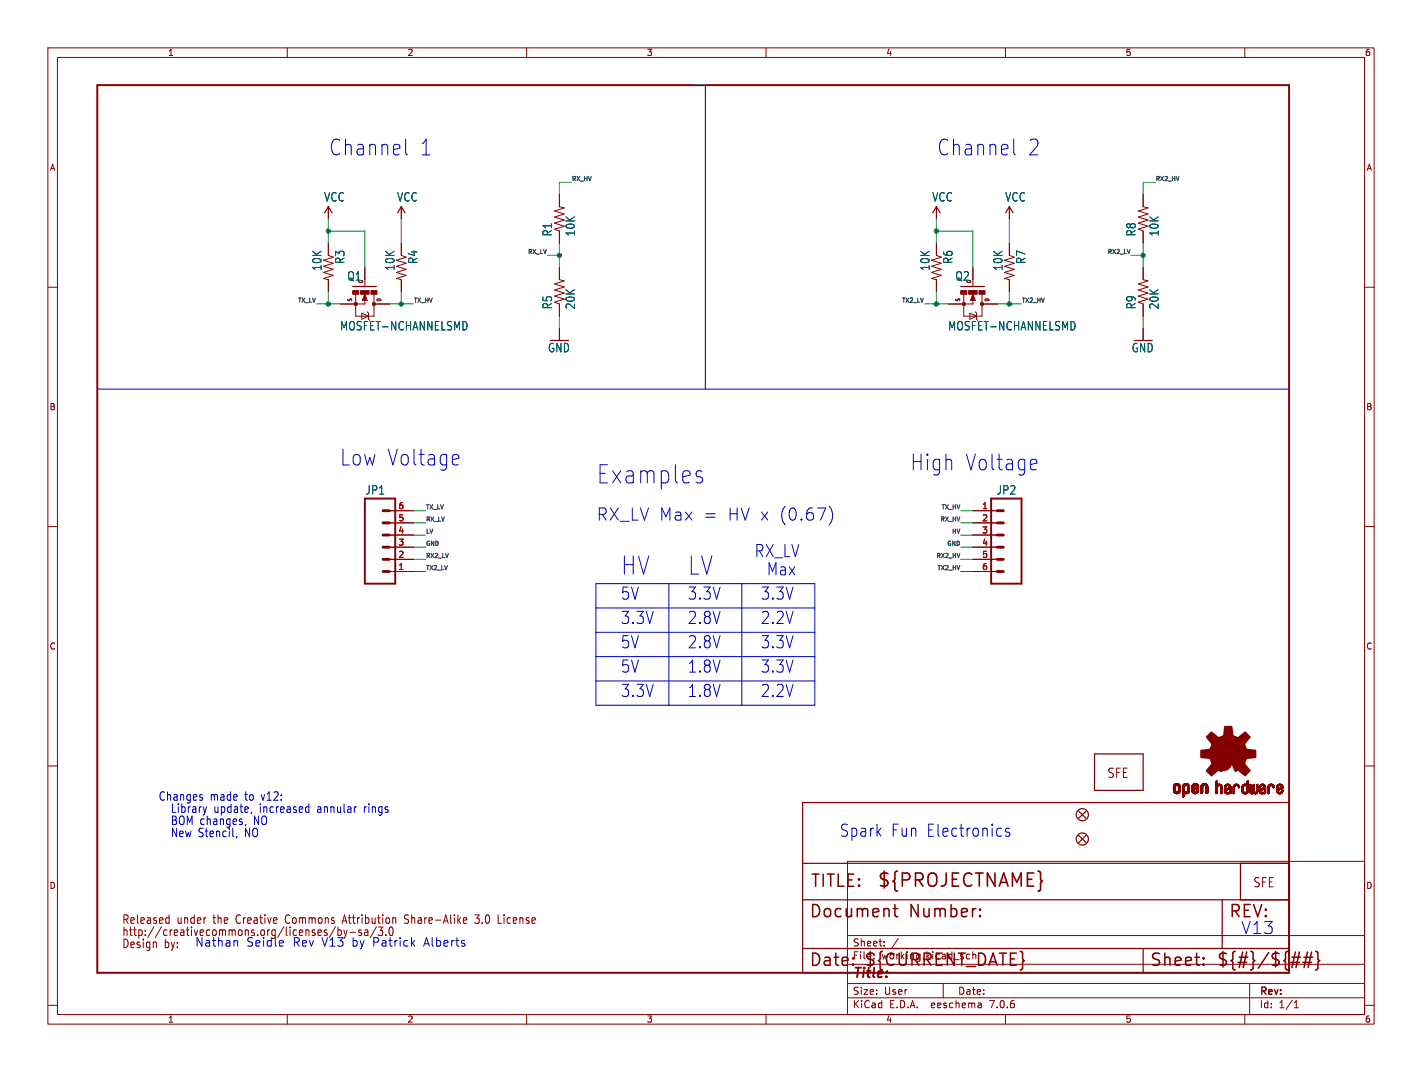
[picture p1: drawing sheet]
<svg xmlns="http://www.w3.org/2000/svg" width="297mm" height="224mm" viewBox="0 0 297 224" stroke-linecap="round" stroke-linejoin="round" font-family="sans-serif">
<defs><g id="words">
<g font-size="5.3" fill="#0000c2">
<text x="124.5" y="101.4">Examples</text>
<text x="129.5" y="120.4">HV</text>
<text x="143.5" y="120.4">LV</text>
</g>
<g font-size="4.6" fill="#0000c2">
<text x="68.6" y="32.8">Channel</text>
<text x="87.5" y="32.8">1</text>
<text x="195.6" y="32.8">Channel</text>
<text x="214.5" y="32.8">2</text>
<text x="70.9" y="97.5">Low Voltage</text>
<text x="190" y="98.6">High</text>
<text x="201.4" y="98.6">Voltage</text>
</g>
<text font-size="3.8" fill="#840000" x="183.1" y="185.7">${PROJECTNAME}</text>
<g font-size="3.5" fill="#0000c2">
<text x="124.5" y="109">RX_LV Max =</text>
<text x="151.6" y="109">HV x (0.67)</text>
<text x="157.5" y="116.6">RX_LV</text>
<text x="129.5" y="125.5">5V</text>
<text x="143.5" y="125.5">3.3V</text>
<text x="158.7" y="125.5">3.3V</text>
<text x="160" y="120.4">Max</text>
<text x="129.5" y="130.6">3.3V</text>
<text x="143.5" y="130.6">2.8V</text>
<text x="158.7" y="130.6">2.2V</text>
<text x="129.5" y="135.6">5V</text>
<text x="143.5" y="135.6">2.8V</text>
<text x="158.7" y="135.6">3.3V</text>
<text x="129.5" y="140.7">5V</text>
<text x="143.5" y="140.7">1.8V</text>
<text x="158.7" y="140.7">3.3V</text>
<text x="129.5" y="145.8">3.3V</text>
<text x="143.5" y="145.8">1.8V</text>
<text x="158.7" y="145.8">2.2V</text>
<text x="175.3" y="175">Spark</text>
<text x="186" y="175">Fun Electronics</text>
<text x="259.1" y="195.3">V13</text>
</g>
<g font-size="3.5" fill="#840000">
<text x="169.2" y="185.7">TITLE:</text>
<text x="168.9" y="192.1">Document</text>
<text x="189.9" y="192.1">Number:</text>
<text x="256.5" y="192.1">REV:</text>
<text x="168.9" y="202.2">Date:</text>
<text x="180.3" y="202.2">${CURRENT_DATE}</text>
<text x="240" y="202.2">Sheet:</text>
<text x="254" y="202.2">${#}/${##}</text>
</g>
<text font-size="2.8" fill="#840000" x="178" y="204.8">Title:</text>
<g font-size="2.7" fill="#840000">
<text x="231.1" y="162.8">SFE</text>
<text x="261.6" y="185.6">SFE</text>
</g>
<g font-size="2.5" fill="#006464">
<text x="67.6" y="42.3">VCC</text>
<text x="82.9" y="42.3">VCC</text>
<text x="194.6" y="42.3">VCC</text>
<text x="209.9" y="42.3">VCC</text>
<text x="115.5" y="49.5" transform="rotate(-90 115.5 49.5)">R1</text>
<text x="120.3" y="49.5" transform="rotate(-90 120.3 49.5)">10K</text>
<text x="237.4" y="49.5" transform="rotate(-90 237.4 49.5)">R8</text>
<text x="242.2" y="49.5" transform="rotate(-90 242.2 49.5)">10K</text>
<text x="67.4" y="56.7" transform="rotate(-90 67.4 56.7)">10K</text>
<text x="72.2" y="55.2" transform="rotate(-90 72.2 55.2)">R3</text>
<text x="72.4" y="58.8">Q1</text>
<text x="82.6" y="56.7" transform="rotate(-90 82.6 56.7)">10K</text>
<text x="87.4" y="55.2" transform="rotate(-90 87.4 55.2)">R4</text>
<text x="194.4" y="56.7" transform="rotate(-90 194.4 56.7)">10K</text>
<text x="199.2" y="55.2" transform="rotate(-90 199.2 55.2)">R6</text>
<text x="199.4" y="58.8">Q2</text>
<text x="209.6" y="56.7" transform="rotate(-90 209.6 56.7)">10K</text>
<text x="214.4" y="55.2" transform="rotate(-90 214.4 55.2)">R7</text>
<text x="115.5" y="64.7" transform="rotate(-90 115.5 64.7)">R5</text>
<text x="120.3" y="64.7" transform="rotate(-90 120.3 64.7)">20K</text>
<text x="237.4" y="64.7" transform="rotate(-90 237.4 64.7)">R9</text>
<text x="242.2" y="64.7" transform="rotate(-90 242.2 64.7)">20K</text>
<text x="70.9" y="69.2">MOSFET-NCHANNELSMD</text>
<text x="197.9" y="69.2">MOSFET-NCHANNELSMD</text>
<text x="114.4" y="73.8">GND</text>
<text x="236.3" y="73.8">GND</text>
<text x="76.3" y="103.5">JP1</text>
<text x="208.1" y="103.5">JP2</text>
</g>
<g font-size="2.5" fill="#0000c2">
<text x="33" y="167.4">Changes</text>
<text x="43.8" y="167.4">made</text>
<text x="51.2" y="167.4">to</text>
<text x="54.7" y="167.4">v12:</text>
<text x="35.6" y="169.9">Library</text>
<text x="35.6" y="172.5">BOM changes,</text>
<text x="44.6" y="169.9">update,</text>
<text x="53" y="172.5">NO</text>
<text x="54.2" y="169.9">increased</text>
<text x="66.4" y="169.9">annular</text>
<text x="76.3" y="169.9">rings</text>
<text x="35.6" y="175">New Stencil,</text>
<text x="51.1" y="175">NO</text>
<text x="25.4" y="195.8">http://creativecommons.org/licenses/by-sa/3.0</text>
<text x="40.6" y="197.9">Nathan</text>
<text x="51.4" y="197.9">Seidle</text>
<text x="61" y="197.9">Rev V13</text>
<text x="73.4" y="197.9">by</text>
<text x="77.9" y="197.9">Patrick</text>
<text x="88.6" y="197.9">Alberts</text>
</g>
<g font-size="2.5" fill="#840000">
<text x="25.4" y="193.2">Released</text>
<text x="37" y="193.2">under</text>
<text x="44.7" y="193.2">the</text>
<text x="49.7" y="193.2">Creative</text>
<text x="60.2" y="193.2">Commons</text>
<text x="72.5" y="193.2">Attribution</text>
<text x="85.6" y="193.2">Share-Alike</text>
<text x="100.7" y="193.2">3.0</text>
<text x="105.7" y="193.2">License</text>
<text x="25.4" y="198.3">Design</text>
<text x="34.3" y="198.3">by:</text>
</g>
<g font-size="2.1" fill="#840000">
<text x="178" y="197.9">Sheet:</text>
<text x="178" y="200.6">File:</text>
<text x="184.1" y="200.6">working.kicad_sch</text>
<text x="178" y="208">Size:</text>
<text x="184.7" y="208">User</text>
<text x="200" y="208">Date:</text>
<text x="263" y="208.2">Rev:</text>
<text x="178" y="210.8">KiCad</text>
<text x="185.7" y="210.8">E.D.A.</text>
<text x="194.6" y="210.8">eeschema</text>
<text x="207" y="210.8">7.0.6</text>
<text x="263" y="210.8">Id:</text>
<text x="267.1" y="210.8">1/1</text>
</g>
<g font-size="1.8" fill="#840000">
<text x="35" y="11.9">1</text>
<text x="85" y="11.9">2</text>
<text x="135" y="11.9">3</text>
<text x="185" y="11.9">4</text>
<text x="235" y="11.9">5</text>
<text x="285" y="11.9">6</text>
<text x="10.3" y="35.9">A</text>
<text x="285.3" y="35.9">A</text>
<text x="10.3" y="85.9">B</text>
<text x="285.3" y="85.9">B</text>
<text x="10.3" y="135.9">C</text>
<text x="285.3" y="135.9">C</text>
<text x="10.3" y="185.9">D</text>
<text x="285.3" y="185.9">D</text>
<text x="35" y="213.8">1</text>
<text x="85" y="213.8">2</text>
<text x="135" y="213.8">3</text>
<text x="185" y="213.8">4</text>
<text x="235" y="213.8">5</text>
<text x="285" y="213.8">6</text>
</g>
<g font-size="1.8" fill="#a90000">
<text x="83.1" y="106.4">6</text>
<text x="205" y="106.4">1</text>
<text x="83.1" y="111.5">4</text>
<text x="83.1" y="109">5</text>
<text x="205" y="109">2</text>
<text x="205" y="111.5">3</text>
<text x="83.1" y="119.1">1</text>
<text x="83.1" y="116.6">2</text>
<text x="83.1" y="114">3</text>
<text x="205" y="114">4</text>
<text x="205" y="116.6">5</text>
<text x="205" y="119.1">6</text>
</g>
<g font-size="1.2" fill="#0f0f0f">
<text x="119.4" y="37.9">RX_HV</text>
<text x="241.3" y="37.9">RX2_HV</text>
<text x="110.1" y="53.1">RX_LV</text>
<text x="231.2" y="53.1">RX2_LV</text>
<text x="62.1" y="63.3">TX_LV</text>
<text x="86.4" y="63.3">TX_HV</text>
<text x="188.2" y="63.3">TX2_LV</text>
<text x="213.4" y="63.3">TX2_HV</text>
<text x="88.9" y="106.4">TX_LV</text>
<text x="196.5" y="106.4">TX_HV</text>
<text x="88.9" y="111.5">LV</text>
<text x="88.9" y="109">RX_LV</text>
<text x="196.3" y="109">RX_HV</text>
<text x="198.7" y="111.5">HV</text>
<text x="88.9" y="119.1">TX2_LV</text>
<text x="88.9" y="114.1">GND</text>
<text x="88.9" y="116.6">RX2_LV</text>
<text x="195.4" y="116.6">RX2_HV</text>
<text x="195.6" y="119.1">TX2_HV</text>
<text x="197.7" y="114.1">GND</text>
</g>
<g font-size="1.1" fill="#840000">
<text x="76" y="59.3" transform="rotate(-90 76 59.3)">G</text>
<text x="203" y="59.3" transform="rotate(-90 203 59.3)">G</text>
<text x="73.7" y="63.1" transform="rotate(-90 73.7 63.1)">S</text>
<text x="79.8" y="63.1" transform="rotate(-90 79.8 63.1)">D</text>
<text x="200.7" y="63.1" transform="rotate(-90 200.7 63.1)">S</text>
<text x="206.8" y="63.1" transform="rotate(-90 206.8 63.1)">D</text>
</g>
</g></defs>
<g fill="none" stroke="#840000" stroke-width=".21">
<path d="M10 10h277v203.9h-277zM12 12h273v199.9h-273zM60 10v2M110 10v2M160 10v2M210 10v2M260 10v2M10 60h2M68.6 43.2v2.5M68.6 50.8v2.5l1 .4-2 .7 2 .6-2 .6 2 .7-2 .6 2 .6-2 .7 1 .2v2.6M76.2 55.9v3.8M83.8 50.8v2.5l1 .4-2 .7 2 .6-2 .6 2 .7-2 .6 2 .6-2 .7 1 .2v2.6"/>
<path d="M83.8 43.2v2.5M116.8 55.9v2.5l1.1 .3-2.1 .6 2.1 .6-2.1 .7 2.1 .6-2.1 .6 2.1 .7-2.1 .6 1 .4v2.5M116.8 40.6v2.6l1.1 .2-2.1 .7 2.1 .6-2.1 .6 2.1 .7-2.1 .6 2.1 .6-2.1 .7 1 .4v2.5M195.6 43.2v2.5M195.6 50.8v2.5l1 .4-2 .7 2 .6-2 .6 2 .7-2 .6 2 .6-2 .7 1 .2v2.6M203.2 55.9v3.8M210.8 50.8v2.5l1 .4-2 .7 2 .6-2 .6 2 .7-2 .6 2 .6-2 .7 1 .2v2.6M210.8 43.2v2.5M238.8 40.6v2.6l1 .2-2.1 .7 2.1 .6-2.1 .6 2.1 .7-2.1 .6 2.1 .6-2.1 .7 1.1 .4v2.5M238.8 55.9v2.5l1 .3-2.1 .6 2.1 .6-2.1 .7 2.1 .6-2.1 .6 2.1 .7-2.1 .6 1.1 .4v2.5M285 60h2M74.3 61.5v4.5h3.8v-4.5"/>
<path d="M75.6 65.4l1.4 .6-1.4 .7zM76.2 61.5l.5 1.2h-1zM76.2 62.6v.9h-5.1M76.7 65.2l.3 .2v1.3M78.1 63.5h3.2M116.8 68.6v2.5M201.3 61.5v4.5h3.8v-4.5M202.6 65.4l1.4 .6-1.4 .7zM203.2 62.6v.9h-5.1M203.2 61.5l.5 1.2h-1zM203.7 65.2l.3 .2v1.3M205.1 63.5h3.2"/>
<path d="M238.8 68.6v2.5M10 110h2M81.3 119.4h5.1M81.3 116.8h5.1M81.3 114.3h5.1M81.3 111.8h5.1M81.3 109.2h5.1M81.3 106.7h5.1M203.2 119.4h5.1M203.2 116.8h5.1M203.2 114.3h5.1M203.2 111.8h5.1"/>
<path d="M203.2 109.2h5.1M203.2 106.7h5.1M285 110h2M10 160h2M285 160h2M177 179.9h108v32h-108zM34.9 191.7l.4 .1M35.3 191.1v1.8M35.3 192.8l-.4 .1M70.1 193.6l-1.3 2.2M70.6 193.6v1.8M70.6 194.3l.4-.1 .2 .2v.9"/>
<path d="M71.6 192.4h.7M71.8 194.2l.4 1.2 .3-1.2M72 191.1l-.6 1.8M73.1 194.7h1.2M75.5 194.3l-.4-.1-.2 .3 .1 .2 .5 .2v.4M76.2 194.3h.6v1.1M76.8 194.7l-.6 .1v.5M78.6 193.6l-1.3 2.2M79.9 193.6l-.5 .7 .5 .2v.8M81.3 194l-.1 .7 .2 .6M82 194l.1 .7-.1 .6M84.5 192.8l.5 .1"/>
<path d="M85.1 191.1h-.3l-.3 .3 .1 .5 .4 .1M97.3 191.7l.2 .4-.7 .2M97.4 192.8l-.1 .1M99.2 192.7l.2 .2 .5-.1M99.2 191.1h.9l-.5 .7 .3 .1M104 192.9h.8M177 195.4h108M184.7 197.5v.1M184.7 196.7v.1M187.6 196l-1.3 2M10 210h2M60 211.9v2"/>
<path d="M110 211.9v2M160 211.9v2M177 208.4h108M177 205.4h108M177 201.4h108M197 205.4v3M204.9 209.6l.1 .9M205 210.4l-.2 .1M205 209.9h-.2M210 211.9v2M260 211.9v2M261 205.4v6.5"/>
<path d="M270.3 210.5h.9M270.3 209.4l.4-.4v1.5M285 210h2"/>
</g>
<g fill="#840000" stroke="#840000" stroke-width=".21">
<path d="M200.7 60.7h1.2v.8h-1.2z"/>
<path d="M202.3 60.7h1.8v.8h-1.8z"/>
<path d="M204.5 60.7h1.2v.8h-1.2z"/>
<path d="M73.7 60.7h1.2v.8h-1.2z"/>
<path d="M75.3 60.7h1.8v.8h-1.8z"/>
<path d="M77.5 60.7h1.2v.8h-1.2z"/>
<path d="M245.1 165.1h.4z"/>
<path d="M245.1 165l.4 .1z"/>
<path d="M245.1 165h.4z"/>
<path d="M245.1 164.9l.4 .1z"/>
<path d="M245.1 164.9h.4z"/>
<path d="M245.1 164.8l.4 .1z"/>
<path d="M245.1 164.8h.4z"/>
<path d="M245.1 164.7l.4 .1z"/>
<path d="M245.1 164.7h.4z"/>
<path d="M245.1 164.6l.4 .1z"/>
<path d="M245.1 164.6h.4z"/>
<path d="M245.1 164.5l.4 .1z"/>
<path d="M245.1 164.5h.4z"/>
<path d="M245.1 164.4l.4 .1z"/>
<path d="M245.1 164.4h.4z"/>
<path d="M245.1 164.3l.4 .1z"/>
<path d="M245.1 165.2h.4z"/>
<path d="M245.1 165.1l.4 .1z"/>
<path d="M245.1 164.3h.4z"/>
<path d="M245.1 165.3h.5z"/>
<path d="M245.1 165.3h.4z"/>
<path d="M245.1 165.2l.4 .1z"/>
<path d="M245.1 164.2l.4 .1z"/>
<path d="M245.1 164.2h.4z"/>
<path d="M245.1 164.2h.5z"/>
<path d="M245.1 164.1l.5 .1z"/>
<path d="M245.1 164.1h.5z"/>
<path d="M245.1 165.4h.6z"/>
<path d="M245.1 165.3l.5 .1z"/>
<path d="M245.1 164.1h.6z"/>
<path d="M245.2 165.4h.5z"/>
<path d="M245.2 164.1h.5z"/>
<path d="M245.2 165.4h1.3z"/>
<path d="M245.2 165.4h.6z"/>
<path d="M245.2 164l1.2 .1z"/>
<path d="M245.2 165.4h1.2z"/>
<path d="M245.2 164h1.2z"/>
<path d="M245.2 165.5h1.2z"/>
<path d="M245.2 165.4l1.2 .1z"/>
<path d="M245.2 163.9l1.2 .1z"/>
<path d="M245.2 163.9h1.2z"/>
<path d="M245.3 165.5l1.1 .1z"/>
<path d="M245.3 165.6h1.1z"/>
<path d="M245.3 163.9h1.1z"/>
<path d="M245.3 165.6h1z"/>
<path d="M245.3 163.9h1z"/>
<path d="M245.3 163.8l1 .1z"/>
<path d="M245.3 163.8h1z"/>
<path d="M245.4 165.6l.9 .1z"/>
<path d="M245.4 163.8h.9z"/>
<path d="M245.4 165.7h.8z"/>
<path d="M245.4 163.8h.8z"/>
<path d="M245.4 163.7l.8 .1z"/>
<path d="M245.5 163.7h.7z"/>
<path d="M245.5 165.7h.7z"/>
<path d="M245.5 165.7h.6z"/>
<path d="M245.5 163.7h.6z"/>
<path d="M245.5 165.7l.6 .1z"/>
<path d="M245.6 163.7h.4z"/>
<path d="M245.6 165.8h.4z"/>
<path d="M245.7 163.7h.3z"/>
<path d="M245.7 165.8h.2z"/>
<path d="M245.7 163.7h.2z"/>
<path d="M245.9 164.1h.6z"/>
<path d="M245.9 165.4h.6z"/>
<path d="M246 165.4h.5z"/>
<path d="M246 164.1h.5z"/>
<path d="M246 165.3l.5 .1z"/>
<path d="M246 165.3h.5z"/>
<path d="M246 164.1l.5 .1z"/>
<path d="M246.1 165.3h.4z"/>
<path d="M246.1 164.2h.4z"/>
<path d="M246.1 165.2l.4 .1z"/>
<path d="M246.1 165.2h.4z"/>
<path d="M246.1 164.3h.4z"/>
<path d="M246.1 164.2l.4 .1z"/>
<path d="M246.1 165.1l.4 .1z"/>
<path d="M246.1 165.1h.4z"/>
<path d="M246.1 165l.4 .1z"/>
<path d="M246.1 165h.4z"/>
<path d="M246.1 164.9l.4 .1z"/>
<path d="M246.1 164.9h.4z"/>
<path d="M246.1 164.8l.4 .1z"/>
<path d="M246.1 164.8h.4z"/>
<path d="M246.1 164.7l.4 .1z"/>
<path d="M246.1 164.7h.4z"/>
<path d="M246.1 164.6l.4 .1z"/>
<path d="M246.1 164.6h.4z"/>
<path d="M246.1 164.5l.4 .1z"/>
<path d="M246.1 164.5h.4z"/>
<path d="M246.1 164.4l.4 .1z"/>
<path d="M246.1 164.4h.4z"/>
<path d="M246.1 164.3l.4 .1z"/>
<path d="M247 166.4h.2z"/>
<path d="M247 166.4h.3z"/>
<path d="M247 166.4h.4z"/>
<path d="M247 166.3l.4 .1z"/>
<path d="M247 166.3h.4z"/>
<path d="M247 166.2l.4 .1z"/>
<path d="M247 166.2h.4z"/>
<path d="M247 166.1l.4 .1z"/>
<path d="M247 166.1h.4z"/>
<path d="M247 166l.4 .1z"/>
<path d="M247 166h.4z"/>
<path d="M247 165.9l.4 .1z"/>
<path d="M247 165.9h.4z"/>
<path d="M247 165.8l.4 .1z"/>
<path d="M247 165.8h.4z"/>
<path d="M247 165.7l.4 .1z"/>
<path d="M247 165.7h1z"/>
<path d="M247 165.7h1.1z"/>
<path d="M247 165.7h1.2z"/>
<path d="M247 165.6l1.2 .1z"/>
<path d="M247 165.6h1.2z"/>
<path d="M247 165.6h1.3z"/>
<path d="M247 165.5l1.3 .1z"/>
<path d="M247 165.5h1.3z"/>
<path d="M247 165.4l1.3 .1z"/>
<path d="M247 165.4h1.4z"/>
<path d="M247 165.4h.7z"/>
<path d="M247 165.4h.6z"/>
<path d="M247 165.3l.6 .1z"/>
<path d="M247 165.3h.5z"/>
<path d="M247 165.2l.5 .1z"/>
<path d="M247 165.2h.4z"/>
<path d="M247 165.1l.4 .1z"/>
<path d="M247 165.1h.4z"/>
<path d="M247 165l.4 .1z"/>
<path d="M247 165h.4z"/>
<path d="M247 164.9l.4 .1z"/>
<path d="M247 164.9h.4z"/>
<path d="M247 164.8l.4 .1z"/>
<path d="M247 164.8h.4z"/>
<path d="M247 164.7l.4 .1z"/>
<path d="M247 164.7h.4z"/>
<path d="M247 164.6l.4 .1z"/>
<path d="M247 164.6h.4z"/>
<path d="M247 164.5l.4 .1z"/>
<path d="M247 164.5h.4z"/>
<path d="M247 164.4l.4 .1z"/>
<path d="M247 164.4h.4z"/>
<path d="M247 164.3l.4 .1z"/>
<path d="M247 164.3h.4z"/>
<path d="M247 164.2l.4 .1z"/>
<path d="M247 166.5h.2z"/>
<path d="M247 166.4l.2 .1z"/>
<path d="M247 164.2h.4z"/>
<path d="M247 164.2h.5z"/>
<path d="M247 166.5h.1z"/>
<path d="M247 164.1l.5 .1z"/>
<path d="M247 164.1h.5z"/>
<path d="M247 164.1h.6z"/>
<path d="M247.1 164.1h.5z"/>
<path d="M247.1 164l1.3 .1z"/>
<path d="M247.1 164h1.3z"/>
<path d="M247.1 164h1.2z"/>
<path d="M247.1 163.9l1.2 .1z"/>
<path d="M247.1 163.9h1.2z"/>
<path d="M247.2 163.9h1.1z"/>
<path d="M247.2 163.9h1z"/>
<path d="M247.2 163.8l1 .1z"/>
<path d="M247.2 163.8h1z"/>
<path d="M247.3 163.8h.9z"/>
<path d="M247.3 163.8h.8z"/>
<path d="M247.4 163.8h.7z"/>
<path d="M247.4 163.7l.7 .1z"/>
<path d="M247.4 163.7h.7z"/>
<path d="M247.4 163.7h.6z"/>
<path d="M247.5 165.7l.5 .1z"/>
<path d="M247.5 163.7h.5z"/>
<path d="M247.5 165.8h.4z"/>
<path d="M247.5 163.7h.4z"/>
<path d="M247.6 165.8h.3z"/>
<path d="M247.6 163.7h.3z"/>
<path d="M247.6 163.7h.2z"/>
<path d="M247.6 165.8h.2z"/>
<path d="M247.8 164.1h.6z"/>
<path d="M247.8 165.4h.6z"/>
<path d="M247.9 165.4h.5z"/>
<path d="M247.9 164.1h.5z"/>
<path d="M247.9 165.3l.5 .1z"/>
<path d="M247.9 165.3h.5z"/>
<path d="M248 165.3h.4z"/>
<path d="M248 164.1l.4 .1z"/>
<path d="M248 164.2h.4z"/>
<path d="M248 165.2l.4 .1z"/>
<path d="M248 165.2h.4z"/>
<path d="M248 165.2h.5z"/>
<path d="M248 164.3h.5z"/>
<path d="M248 164.2l.4 .1z"/>
<path d="M248.1 165.2h.4z"/>
<path d="M248.1 164.3h.4z"/>
<path d="M248.1 165.1l.4 .1z"/>
<path d="M248.1 165.1h.4z"/>
<path d="M248.1 164.4h.4z"/>
<path d="M248.1 164.3l.4 .1z"/>
<path d="M248.1 165l.4 .1z"/>
<path d="M248.1 165h.4z"/>
<path d="M248.1 164.9l.4 .1z"/>
<path d="M248.1 164.9h.4z"/>
<path d="M248.1 164.8l.4 .1z"/>
<path d="M248.1 164.8h.4z"/>
<path d="M248.1 164.7l.4 .1z"/>
<path d="M248.1 164.7h.4z"/>
<path d="M248.1 164.6l.4 .1z"/>
<path d="M248.1 164.6h.4z"/>
<path d="M248.1 164.5l.4 .1z"/>
<path d="M248.1 164.5h.4z"/>
<path d="M248.1 164.4l.4 .1z"/>
<path d="M248.9 165.2h.4z"/>
<path d="M248.9 165.1l.4 .1z"/>
<path d="M248.9 165.1h.4z"/>
<path d="M248.9 165.1h.5z"/>
<path d="M248.9 165l.5 .1z"/>
<path d="M248.9 165h.5z"/>
<path d="M248.9 165h.6z"/>
<path d="M248.9 165h.7z"/>
<path d="M248.9 164.9l.7 .1z"/>
<path d="M248.9 164.9h.7z"/>
<path d="M248.9 164.9h.8z"/>
<path d="M248.9 164.9h.9z"/>
<path d="M248.9 164.8l.9 .1z"/>
<path d="M248.9 164.8h.9z"/>
<path d="M248.9 164.8h1z"/>
<path d="M248.9 164.8h1.1z"/>
<path d="M248.9 164.7l1.1 .1z"/>
<path d="M248.9 164.7h1.2z"/>
<path d="M248.9 164.7h1.3z"/>
<path d="M248.9 164.6l1.3 .1z"/>
<path d="M248.9 164.6h1.4z"/>
<path d="M248.9 164.6h.4z"/>
<path d="M248.9 164.5l.4 .1z"/>
<path d="M248.9 164.5h.4z"/>
<path d="M248.9 164.4l.4 .1z"/>
<path d="M248.9 164.4h.4z"/>
<path d="M248.9 164.3l.4 .1z"/>
<path d="M248.9 164.3h.4z"/>
<path d="M248.9 164.2l.4 .1z"/>
<path d="M248.9 165.3h.5z"/>
<path d="M248.9 165.2l.4 .1z"/>
<path d="M248.9 164.2h.4z"/>
<path d="M248.9 164.2h.5z"/>
<path d="M248.9 164.1l.5 .1z"/>
<path d="M248.9 164.1h.5z"/>
<path d="M249 165.3l.5 .1z"/>
<path d="M249 164.1h.4z"/>
<path d="M249 164.1h.5z"/>
<path d="M249 165.4h.5z"/>
<path d="M249 165.4h1.3z"/>
<path d="M249 165.4h.6z"/>
<path d="M249 164.1h.6z"/>
<path d="M249 164l1.3 .1z"/>
<path d="M249 164h1.3z"/>
<path d="M249 165.5h1.2z"/>
<path d="M249 165.4l1.2 .1z"/>
<path d="M249 164h1.2z"/>
<path d="M249.1 165.5h1.1z"/>
<path d="M249.1 164h1.1z"/>
<path d="M249.1 163.9l1.1 .1z"/>
<path d="M249.1 165.5l1.1 .1z"/>
<path d="M249.1 163.9h1.1z"/>
<path d="M249.1 165.6h1.1z"/>
<path d="M249.1 165.6h1z"/>
<path d="M249.1 163.9h1z"/>
<path d="M249.2 165.6h.9z"/>
<path d="M249.2 163.8l.9 .1z"/>
<path d="M249.2 163.8h.9z"/>
<path d="M249.2 165.6l.9 .1z"/>
<path d="M249.2 165.7h.9z"/>
<path d="M249.2 165.7h.8z"/>
<path d="M249.2 163.8h.8z"/>
<path d="M249.3 165.7h.7z"/>
<path d="M249.3 163.8h.7z"/>
<path d="M249.3 163.7l.7 .1z"/>
<path d="M249.3 163.7h.7z"/>
<path d="M249.3 163.7h.6z"/>
<path d="M249.3 165.7h.6z"/>
<path d="M249.4 163.7h.5z"/>
<path d="M249.4 165.7l.5 .1z"/>
<path d="M249.4 164.6h.9z"/>
<path d="M249.4 163.7h.4z"/>
<path d="M249.4 165.8h.4z"/>
<path d="M249.5 163.7h.3z"/>
<path d="M249.5 165.8h.3z"/>
<path d="M249.5 164.6h.8z"/>
<path d="M249.5 165.8h.2z"/>
<path d="M249.5 164.5l.8 .1z"/>
<path d="M249.5 163.7h.2z"/>
<path d="M249.5 164.5h.8z"/>
<path d="M249.6 164.5h.7z"/>
<path d="M249.7 164.5h.6z"/>
<path d="M249.7 164.1h.6z"/>
<path d="M249.7 165.4h.6z"/>
<path d="M249.8 165.4h.5z"/>
<path d="M249.8 164.4l.5 .1z"/>
<path d="M249.8 164.4h.5z"/>
<path d="M249.8 164.1h.5z"/>
<path d="M249.8 165.3l.5 .1z"/>
<path d="M249.8 165.3h.5z"/>
<path d="M249.9 165.3h.4z"/>
<path d="M249.9 164.1l.4 .1z"/>
<path d="M249.9 164.4h.4z"/>
<path d="M249.9 164.2h.4z"/>
<path d="M249.9 165.2l.4 .1z"/>
<path d="M249.9 165.2h.4z"/>
<path d="M249.9 164.3l.4 .1z"/>
<path d="M249.9 164.3h.4z"/>
<path d="M249.9 164.2l.4 .1z"/>
<path d="M250 165.2h.3z"/>
<path d="M250 165.1l.3 .1z"/>
<path d="M250 165.1h.3z"/>
<path d="M250 165l.3 .1z"/>
<path d="M250 165h.3z"/>
<path d="M250.1 165h.2z"/>
<path d="M250.1 164.9l.2 .1z"/>
<path d="M250.1 164.9h.2z"/>
<path d="M250.2 164.9h.1z"/>
<path d="M250.8 165.7h.3z"/>
<path d="M250.8 165.7h.4z"/>
<path d="M250.8 165.6l.4 .1z"/>
<path d="M250.8 165.6h.4z"/>
<path d="M250.8 165.5l.4 .1z"/>
<path d="M250.8 165.5h.4z"/>
<path d="M250.8 165.4l.4 .1z"/>
<path d="M250.8 165.4h.4z"/>
<path d="M250.8 165.3l.4 .1z"/>
<path d="M250.8 165.3h.4z"/>
<path d="M250.8 165.2l.4 .1z"/>
<path d="M250.8 165.2h.4z"/>
<path d="M250.8 165.1l.4 .1z"/>
<path d="M250.8 165.1h.4z"/>
<path d="M250.8 165l.4 .1z"/>
<path d="M250.8 165h.4z"/>
<path d="M250.8 164.9l.4 .1z"/>
<path d="M250.8 164.9h.4z"/>
<path d="M250.8 164.8l.4 .1z"/>
<path d="M250.8 164.8h.4z"/>
<path d="M250.8 164.7l.4 .1z"/>
<path d="M250.8 164.7h.4z"/>
<path d="M250.8 164.6l.4 .1z"/>
<path d="M250.8 164.6h.4z"/>
<path d="M250.8 164.5l.4 .1z"/>
<path d="M250.8 164.5h.4z"/>
<path d="M250.8 164.4l.4 .1z"/>
<path d="M250.8 164.4h.4z"/>
<path d="M250.8 164.3l.4 .1z"/>
<path d="M250.8 164.3h.4z"/>
<path d="M250.8 165.7h.2z"/>
<path d="M250.8 164.2l.5 .1z"/>
<path d="M250.8 165.7l.2 .1z"/>
<path d="M250.8 164.2h.5z"/>
<path d="M250.9 164.2h.4z"/>
<path d="M250.9 164.1l.4 .1z"/>
<path d="M250.9 164.1h.4z"/>
<path d="M250.9 164.1h.5z"/>
<path d="M250.9 164.1h.6z"/>
<path d="M250.9 164l1.3 .1z"/>
<path d="M250.9 164h1.3z"/>
<path d="M250.9 164h1.2z"/>
<path d="M251 164h1.1z"/>
<path d="M251 163.9l1.1 .1z"/>
<path d="M251 163.9h1.1z"/>
<path d="M251 163.8l1.1 .1z"/>
<path d="M251.1 163.8h.9z"/>
<path d="M251.1 163.8h.8z"/>
<path d="M251.2 163.8h.7z"/>
<path d="M251.2 163.7l.7 .1z"/>
<path d="M251.2 163.7h.7z"/>
<path d="M251.2 163.7h.6z"/>
<path d="M251.3 163.7h.5z"/>
<path d="M251.4 163.7h.3z"/>
<path d="M251.5 163.7h.2z"/>
<path d="M251.6 164.1h.6z"/>
<path d="M251.7 164.1h.5z"/>
<path d="M251.8 164.1h.4z"/>
<path d="M251.8 164.1l.4 .1z"/>
<path d="M251.8 164.2h.4z"/>
<path d="M251.8 164.2h.5z"/>
<path d="M251.9 164.2l.4 .1z"/>
<path d="M251.9 164.3h.4z"/>
<path d="M251.9 165.7h.3z"/>
<path d="M251.9 165.7h.4z"/>
<path d="M251.9 165.6l.4 .1z"/>
<path d="M251.9 165.6h.4z"/>
<path d="M251.9 165.5l.4 .1z"/>
<path d="M251.9 165.5h.4z"/>
<path d="M251.9 165.4l.4 .1z"/>
<path d="M251.9 165.4h.4z"/>
<path d="M251.9 165.3l.4 .1z"/>
<path d="M251.9 165.3h.4z"/>
<path d="M251.9 165.2l.4 .1z"/>
<path d="M251.9 165.2h.4z"/>
<path d="M251.9 165.1l.4 .1z"/>
<path d="M251.9 165.1h.4z"/>
<path d="M251.9 165l.4 .1z"/>
<path d="M251.9 165h.4z"/>
<path d="M251.9 164.9l.4 .1z"/>
<path d="M251.9 164.9h.4z"/>
<path d="M251.9 164.8l.4 .1z"/>
<path d="M251.9 164.8h.4z"/>
<path d="M251.9 164.7l.4 .1z"/>
<path d="M251.9 164.7h.4z"/>
<path d="M251.9 164.6l.4 .1z"/>
<path d="M251.9 164.6h.4z"/>
<path d="M251.9 164.5l.4 .1z"/>
<path d="M251.9 164.5h.4z"/>
<path d="M251.9 164.4l.4 .1z"/>
<path d="M251.9 164.4h.4z"/>
<path d="M251.9 164.3l.4 .1z"/>
<path d="M251.9 165.7h.2z"/>
<path d="M251.9 165.7l.2 .1z"/>
<path d="M253.9 165.8h.2z"/>
<path d="M253.9 165.7l.2 .1z"/>
<path d="M253.9 163.3h.3z"/>
<path d="M253.9 165.7h.3z"/>
<path d="M253.9 165.6l.3 .1z"/>
<path d="M253.9 165.6h.3z"/>
<path d="M253.9 165.5l.3 .1z"/>
<path d="M253.9 165.5h.3z"/>
<path d="M253.9 165.4l.3 .1z"/>
<path d="M253.9 165.4h.3z"/>
<path d="M253.9 165.3l.3 .1z"/>
<path d="M253.9 165.3h.3z"/>
<path d="M253.9 165.2l.3 .1z"/>
<path d="M253.9 165.2h.3z"/>
<path d="M253.9 165.1l.3 .1z"/>
<path d="M253.9 165.1h.3z"/>
<path d="M253.9 165l.3 .1z"/>
<path d="M253.9 165h.3z"/>
<path d="M253.9 164.9l.3 .1z"/>
<path d="M253.9 164.9h.3z"/>
<path d="M253.9 164.8l.3 .1z"/>
<path d="M253.9 164.8h.3z"/>
<path d="M253.9 164.7l.3 .1z"/>
<path d="M253.9 164.7h.3z"/>
<path d="M253.9 164.6l.3 .1z"/>
<path d="M253.9 164.6h.3z"/>
<path d="M253.9 164.5l.3 .1z"/>
<path d="M253.9 164.5h.3z"/>
<path d="M253.9 164.4l.3 .1z"/>
<path d="M253.9 164.4h.3z"/>
<path d="M253.9 164.3l.3 .1z"/>
<path d="M253.9 164.3h.3z"/>
<path d="M253.9 164.3h.4z"/>
<path d="M253.9 164.2l.4 .1z"/>
<path d="M253.9 164.2h.4z"/>
<path d="M253.9 164.2h.5z"/>
<path d="M253.9 164.1l.5 .1z"/>
<path d="M253.9 164.1h.5z"/>
<path d="M253.9 164.1h.6z"/>
<path d="M253.9 164.1h.7z"/>
<path d="M253.9 164.1h1.3z"/>
<path d="M253.9 164.1h1.2z"/>
<path d="M253.9 164l1.2 .1z"/>
<path d="M253.9 164h1.2z"/>
<path d="M253.9 164h1.1z"/>
<path d="M253.9 163.9l1.1 .1z"/>
<path d="M253.9 163.9h1.1z"/>
<path d="M253.9 163.9h1z"/>
<path d="M253.9 163.9h.3z"/>
<path d="M253.9 163.8l.3 .1z"/>
<path d="M253.9 163.8h.3z"/>
<path d="M253.9 163.7l.3 .1z"/>
<path d="M253.9 163.7h.3z"/>
<path d="M253.9 163.6l.3 .1z"/>
<path d="M253.9 163.6h.3z"/>
<path d="M253.9 163.5l.3 .1z"/>
<path d="M253.9 163.5h.3z"/>
<path d="M253.9 163.4l.3 .1z"/>
<path d="M253.9 163.4h.3z"/>
<path d="M253.9 163.3l.3 .1z"/>
<path d="M253.9 163.2l.3 .1z"/>
<path d="M254 163.2h.2z"/>
<path d="M254.1 163.1l.1 .1z"/>
<path d="M254.3 163.9h.6z"/>
<path d="M254.4 163.8l.5 .1z"/>
<path d="M254.4 163.8h.5z"/>
<path d="M254.4 163.8h.4z"/>
<path d="M254.7 164.1h.5z"/>
<path d="M254.8 164.1h.4z"/>
<path d="M254.8 164.1l.4 .1z"/>
<path d="M254.8 164.2h.4z"/>
<path d="M254.9 164.2h.3z"/>
<path d="M254.9 164.2h.4z"/>
<path d="M254.9 164.3h.4z"/>
<path d="M254.9 164.2l.4 .1z"/>
<path d="M255 164.3h.3z"/>
<path d="M255 164.4h.3z"/>
<path d="M255 164.3l.3 .1z"/>
<path d="M255 164.5h.3z"/>
<path d="M255 164.4l.3 .1z"/>
<path d="M255 165.8h.1z"/>
<path d="M255 165.8h.2z"/>
<path d="M255 165.7l.2 .1z"/>
<path d="M255 165.7h.2z"/>
<path d="M255 165.7h.3z"/>
<path d="M255 165.6l.3 .1z"/>
<path d="M255 165.6h.3z"/>
<path d="M255 165.5l.3 .1z"/>
<path d="M255 165.5h.3z"/>
<path d="M255 165.4l.3 .1z"/>
<path d="M255 165.4h.3z"/>
<path d="M255 165.3l.3 .1z"/>
<path d="M255 165.3h.3z"/>
<path d="M255 165.2l.3 .1z"/>
<path d="M255 165.2h.3z"/>
<path d="M255 165.1l.3 .1z"/>
<path d="M255 165.1h.3z"/>
<path d="M255 165l.3 .1z"/>
<path d="M255 165h.3z"/>
<path d="M255 164.9l.3 .1z"/>
<path d="M255 164.9h.3z"/>
<path d="M255 164.8l.3 .1z"/>
<path d="M255 164.8h.3z"/>
<path d="M255 164.7l.3 .1z"/>
<path d="M255 164.7h.3z"/>
<path d="M255 164.6l.3 .1z"/>
<path d="M255 164.6h.3z"/>
<path d="M255 164.5l.3 .1z"/>
<path d="M255.7 165.4h.4z"/>
<path d="M255.7 165.3l.4 .1z"/>
<path d="M255.7 165.3h.4z"/>
<path d="M255.7 165.3h.3z"/>
<path d="M255.7 165.2l.3 .1z"/>
<path d="M255.7 165.2h.3z"/>
<path d="M255.7 165.2h.4z"/>
<path d="M255.7 164.6h.2z"/>
<path d="M255.7 164.5l.3 .1z"/>
<path d="M255.7 164.5h.3z"/>
<path d="M255.7 164.4l.3 .1z"/>
<path d="M255.7 164.4h.3z"/>
<path d="M255.8 165.4h.3z"/>
<path d="M255.8 165.2h.3z"/>
<path d="M255.8 165.1l.3 .1z"/>
<path d="M255.8 165.1h.3z"/>
<path d="M255.8 164.6h.1z"/>
<path d="M255.8 164.4h.2z"/>
<path d="M255.8 165.5h.3z"/>
<path d="M255.8 165.4l.3 .1z"/>
<path d="M255.8 165.1h.4z"/>
<path d="M255.8 164.4h.3z"/>
<path d="M255.8 164.3l.3 .1z"/>
<path d="M255.8 164.3h.3z"/>
<path d="M255.8 165.5h.4z"/>
<path d="M255.8 165l.5 .1z"/>
<path d="M255.8 165h.5z"/>
<path d="M255.8 164.2l.3 .1z"/>
<path d="M255.8 164.2h.3z"/>
<path d="M255.8 165.5l.8 .1z"/>
<path d="M255.8 165.5h.5z"/>
<path d="M255.8 164.2h.4z"/>
<path d="M255.8 165.6h.8z"/>
<path d="M255.8 165h.6z"/>
<path d="M255.8 164.1l.4 .1z"/>
<path d="M255.9 165.6h.7z"/>
<path d="M255.9 165h.6z"/>
<path d="M255.9 164.9l.6 .1z"/>
<path d="M255.9 164.1h.3z"/>
<path d="M255.9 164.1h.4z"/>
<path d="M255.9 164.9h.6z"/>
<path d="M255.9 164.1h.5z"/>
<path d="M255.9 165.6l.7 .1z"/>
<path d="M255.9 164.1h1.1z"/>
<path d="M255.9 165.7h.7z"/>
<path d="M255.9 164.9h.7z"/>
<path d="M255.9 164l1.1 .1z"/>
<path d="M255.9 164h1z"/>
<path d="M256 165.7h.6z"/>
<path d="M256 164.9h.7z"/>
<path d="M256 164h.9z"/>
<path d="M256 164.8l.7 .1z"/>
<path d="M256 163.9l.9 .1z"/>
<path d="M256 164.8h1.1z"/>
<path d="M256 163.9h.8z"/>
<path d="M256 165.7l.6 .1z"/>
<path d="M256.1 163.9h.7z"/>
<path d="M256.1 164.8h1z"/>
<path d="M256.1 165.8h.5z"/>
<path d="M256.1 163.9h.6z"/>
<path d="M256.2 165.8h.4z"/>
<path d="M256.2 164.8h.9z"/>
<path d="M256.2 163.8l.5 .1z"/>
<path d="M256.2 163.8h.5z"/>
<path d="M256.2 164.7l.9 .1z"/>
<path d="M256.2 163.8h.4z"/>
<path d="M256.3 164.7h.8z"/>
<path d="M256.4 165.5h.2z"/>
<path d="M256.4 164.7h.7z"/>
<path d="M256.4 163.8h.1z"/>
<path d="M256.4 164.6l.7 .1z"/>
<path d="M256.5 164.1h.5z"/>
<path d="M256.5 164.6h.6z"/>
<path d="M256.6 164.6h.5z"/>
<path d="M256.6 164.1h.4z"/>
<path d="M256.6 164.1l.4 .1z"/>
<path d="M256.6 164.2h.4z"/>
<path d="M256.7 164.2h.3z"/>
<path d="M256.7 164.6h.4z"/>
<path d="M256.7 164.2h.4z"/>
<path d="M256.7 164.5l.4 .1z"/>
<path d="M256.7 164.5h.4z"/>
<path d="M256.7 164.2l.4 .1z"/>
<path d="M256.8 164.5h.3z"/>
<path d="M256.8 164.3h.3z"/>
<path d="M256.8 164.8l.3 .1z"/>
<path d="M256.8 164.9h.3z"/>
<path d="M256.8 164.4h.3z"/>
<path d="M256.8 164.3l.3 .1z"/>
<path d="M256.8 165.8h.2z"/>
<path d="M256.8 165.7l.2 .1z"/>
<path d="M256.8 165.7h.3z"/>
<path d="M256.8 165.6l.3 .1z"/>
<path d="M256.8 165.6h.3z"/>
<path d="M256.8 165.5l.3 .1z"/>
<path d="M256.8 165.5h.3z"/>
<path d="M256.8 165.4l.3 .1z"/>
<path d="M256.8 165.4h.3z"/>
<path d="M256.8 165.3l.3 .1z"/>
<path d="M256.8 165.3h.3z"/>
<path d="M256.8 165.2l.3 .1z"/>
<path d="M256.8 165.2h.3z"/>
<path d="M256.8 165.1l.3 .1z"/>
<path d="M256.8 165.1h.3z"/>
<path d="M256.8 165l.3 .1z"/>
<path d="M256.8 165h.3z"/>
<path d="M256.8 164.9l.3 .1z"/>
<path d="M256.8 164.4l.3 .1z"/>
<path d="M257.6 165.8h.1z"/>
<path d="M257.6 165.7l.1 .1z"/>
<path d="M257.6 165.7h.2z"/>
<path d="M257.6 165.6l.3 .1z"/>
<path d="M257.6 165.6h.3z"/>
<path d="M257.6 165.5l.3 .1z"/>
<path d="M257.6 165.5h.3z"/>
<path d="M257.6 165.4l.3 .1z"/>
<path d="M257.6 165.4h.3z"/>
<path d="M257.6 165.3l.3 .1z"/>
<path d="M257.6 165.3h.3z"/>
<path d="M257.6 165.2l.3 .1z"/>
<path d="M257.6 165.2h.3z"/>
<path d="M257.6 165.1l.3 .1z"/>
<path d="M257.6 165.1h.3z"/>
<path d="M257.6 165l.3 .1z"/>
<path d="M257.6 165h.3z"/>
<path d="M257.6 164.9l.3 .1z"/>
<path d="M257.6 164.9h.3z"/>
<path d="M257.6 164.8l.3 .1z"/>
<path d="M257.6 164.8h.3z"/>
<path d="M257.6 164.7l.3 .1z"/>
<path d="M257.6 164.7h.3z"/>
<path d="M257.6 164.6l.3 .1z"/>
<path d="M257.6 164.6h.3z"/>
<path d="M257.6 164.5l.3 .1z"/>
<path d="M257.6 164.5h.3z"/>
<path d="M257.6 164.4l.3 .1z"/>
<path d="M257.6 164.4h.3z"/>
<path d="M257.6 164.3l.3 .1z"/>
<path d="M257.6 164.3h.3z"/>
<path d="M257.6 164.2l.3 .1z"/>
<path d="M257.6 164.2h.3z"/>
<path d="M257.6 164.2h.4z"/>
<path d="M257.6 164.1l.4 .1z"/>
<path d="M257.7 164.1h.4z"/>
<path d="M257.7 164.1h.5z"/>
<path d="M257.7 164.1h1.1z"/>
<path d="M257.7 164l1.1 .1z"/>
<path d="M257.7 164h1.1z"/>
<path d="M257.7 164h1z"/>
<path d="M257.8 164h.9z"/>
<path d="M257.8 163.9l.9 .1z"/>
<path d="M257.8 163.9h.9z"/>
<path d="M257.8 163.9h.8z"/>
<path d="M257.9 163.9h.7z"/>
<path d="M258 163.9h.5z"/>
<path d="M258 163.8l.5 .1z"/>
<path d="M258 163.8h.5z"/>
<path d="M258.1 163.8h.3z"/>
<path d="M258.2 163.8h.1z"/>
<path d="M258.3 164.1h.5z"/>
<path d="M258.4 164.1h.4z"/>
<path d="M258.5 164.1l.3 .1z"/>
<path d="M258.5 164.2h.3z"/>
<path d="M258.5 164.2h.4z"/>
<path d="M258.6 164.2l.3 .1z"/>
<path d="M258.6 164.2h.3z"/>
<path d="M258.6 164.3h.3z"/>
<path d="M258.6 164.3l.3 .1z"/>
<path d="M258.6 164.4h.3z"/>
<path d="M258.6 164.5h.3z"/>
<path d="M258.6 164.4l.3 .1z"/>
<path d="M258.7 164.5h.1z"/>
<path d="M258.7 164.5h.2z"/>
<path d="M258.7 164.5l.1 .1z"/>
<path d="M259.4 165.1h.3z"/>
<path d="M259.4 165l.3 .1z"/>
<path d="M259.4 165h.3z"/>
<path d="M259.4 164.9l.3 .1z"/>
<path d="M259.4 164.9h.3z"/>
<path d="M259.4 164.8l.3 .1z"/>
<path d="M259.4 164.8h.3z"/>
<path d="M259.4 164.7l.3 .1z"/>
<path d="M259.4 164.7h.3z"/>
<path d="M259.4 164.6l.3 .1z"/>
<path d="M259.4 164.6h.3z"/>
<path d="M259.4 164.5l.3 .1z"/>
<path d="M259.4 164.5h.3z"/>
<path d="M259.4 165.2h.3z"/>
<path d="M259.4 165.1l.3 .1z"/>
<path d="M259.4 164.4l.3 .1z"/>
<path d="M259.4 164.4h.3z"/>
<path d="M259.4 165.2l.3 .1z"/>
<path d="M259.4 165.3h.3z"/>
<path d="M259.4 164.3l.3 .1z"/>
<path d="M259.4 164.3h.3z"/>
<path d="M259.4 165.4h.3z"/>
<path d="M259.4 165.3l.3 .1z"/>
<path d="M259.4 165.4h.4z"/>
<path d="M259.4 164.2l.3 .1z"/>
<path d="M259.4 164.2h.3z"/>
<path d="M259.4 164.2h.4z"/>
<path d="M259.4 165.4l.4 .1z"/>
<path d="M259.4 165.5h.4z"/>
<path d="M259.5 165.5h.4z"/>
<path d="M259.5 164.1l.3 .1z"/>
<path d="M259.5 164.1h.4z"/>
<path d="M259.5 165.5h.5z"/>
<path d="M259.5 165.5l1.1 .1z"/>
<path d="M259.5 164.1h.5z"/>
<path d="M259.5 165.6h1.1z"/>
<path d="M259.5 164.1h1.2z"/>
<path d="M259.5 164l1.2 .1z"/>
<path d="M259.5 164h1.2z"/>
<path d="M259.6 165.6h.9z"/>
<path d="M259.6 164h1.1z"/>
<path d="M259.6 165.6l.9 .1z"/>
<path d="M259.6 165.7h.9z"/>
<path d="M259.6 163.9l1.1 .1z"/>
<path d="M259.6 163.9h1.1z"/>
<path d="M259.7 165.7h.8z"/>
<path d="M259.7 163.9h1z"/>
<path d="M259.7 165.7h.7z"/>
<path d="M259.7 165.7l.7 .1z"/>
<path d="M259.7 163.9h.7z"/>
<path d="M259.8 165.8h.6z"/>
<path d="M259.8 165.8h.5z"/>
<path d="M259.8 163.9h.5z"/>
<path d="M259.8 163.8l.5 .1z"/>
<path d="M259.8 163.8h.5z"/>
<path d="M259.9 163.8h.3z"/>
<path d="M260 163.8h.1z"/>
<path d="M260.1 164.1h.6z"/>
<path d="M260.1 165.5h.5z"/>
<path d="M260.2 165.5h.4z"/>
<path d="M260.2 164.1h.5z"/>
<path d="M260.3 165.5h.4z"/>
<path d="M260.3 164.1l.4 .1z"/>
<path d="M260.3 165.4l.4 .1z"/>
<path d="M260.3 164.2h.4z"/>
<path d="M260.3 165.4h.4z"/>
<path d="M260.4 165.4h.3z"/>
<path d="M260.4 164.2l.3 .1z"/>
<path d="M260.4 164.2h.3z"/>
<path d="M260.4 164.3h.3z"/>
<path d="M260.4 165.3l.3 .1z"/>
<path d="M260.4 165.3h.3z"/>
<path d="M260.4 163.9h.3z"/>
<path d="M260.4 163.8l.3 .1z"/>
<path d="M260.4 165.2l.3 .1z"/>
<path d="M260.4 165.2h.3z"/>
<path d="M260.4 165.1h.3z"/>
<path d="M260.4 165l.3 .1z"/>
<path d="M260.4 165h.3z"/>
<path d="M260.4 164.9l.3 .1z"/>
<path d="M260.4 164.9h.3z"/>
<path d="M260.4 164.8h.3z"/>
<path d="M260.4 164.7l.3 .1z"/>
<path d="M260.4 164.7h.3z"/>
<path d="M260.4 164.6h.3z"/>
<path d="M260.4 164.5h.3z"/>
<path d="M260.4 164.4l.3 .1z"/>
<path d="M260.4 164.4h.3z"/>
<path d="M260.4 164.3l.3 .1z"/>
<path d="M260.4 163.8h.3z"/>
<path d="M260.4 163.7l.3 .1z"/>
<path d="M260.4 163.7h.3z"/>
<path d="M260.4 163.6l.3 .1z"/>
<path d="M260.4 163.6h.3z"/>
<path d="M260.4 163.5h.3z"/>
<path d="M260.4 163.4h.3z"/>
<path d="M260.4 163.3h.3z"/>
<path d="M260.4 165.1l.3 .1z"/>
<path d="M260.4 164.8l.3 .1z"/>
<path d="M260.4 164.6l.3 .1z"/>
<path d="M260.4 164.5l.3 .1z"/>
<path d="M260.4 163.5l.3 .1z"/>
<path d="M260.4 163.4l.3 .1z"/>
<path d="M260.4 163.3l.3 .1z"/>
<path d="M260.4 163.2l.3 .1z"/>
<path d="M260.4 163.2h.3z"/>
<path d="M260.5 163.2h.2z"/>
<path d="M260.6 163.2h.1z"/>
<path d="M260.6 163.1l.1 .1z"/>
<path d="M261 165.3h.3z"/>
<path d="M261 165.2l.3 .1z"/>
<path d="M261 165.2h.3z"/>
<path d="M261 165.1l.3 .1z"/>
<path d="M261 165.1h.3z"/>
<path d="M261 165l.3 .1z"/>
<path d="M261 165h.3z"/>
<path d="M261 164.9l.3 .1z"/>
<path d="M261 164.9h.3z"/>
<path d="M261 164.8l.3 .1z"/>
<path d="M261 164.8h.3z"/>
<path d="M261 164.7l.3 .1z"/>
<path d="M261 164.7h.3z"/>
<path d="M261 164.6l.3 .1z"/>
<path d="M261 164.6h.3z"/>
<path d="M261 164.5l.3 .1z"/>
<path d="M261 164.5h.3z"/>
<path d="M261 164.4l.3 .1z"/>
<path d="M261 164.4h.3z"/>
<path d="M261 164.3l.3 .1z"/>
<path d="M261 164.3h.3z"/>
<path d="M261 164.2l.3 .1z"/>
<path d="M261 164.2h.3z"/>
<path d="M261 164.1l.3 .1z"/>
<path d="M261 164.1h.3z"/>
<path d="M261 164l.3 .1z"/>
<path d="M261 164h.3z"/>
<path d="M261 165.5h.4z"/>
<path d="M261 165.4l.4 .1z"/>
<path d="M261 165.4h.3z"/>
<path d="M261 165.3l.3 .1z"/>
<path d="M261 163.9l.3 .1z"/>
<path d="M261 163.9h.3z"/>
<path d="M261.1 165.5h1.6z"/>
<path d="M261.1 165.5h.3z"/>
<path d="M261.1 163.9h.2z"/>
<path d="M261.1 165.6h1.6z"/>
<path d="M261.1 165.5l1.6 .1z"/>
<path d="M261.1 165.6h1.5z"/>
<path d="M261.1 165.6l1.5 .1z"/>
<path d="M261.1 165.7h1.5z"/>
<path d="M261.2 165.7h1.4z"/>
<path d="M261.2 163.9h.1z"/>
<path d="M261.2 165.7h1.3z"/>
<path d="M261.2 163.8l.1 .1z"/>
<path d="M261.2 165.7h.6z"/>
<path d="M261.2 165.7l.6 .1z"/>
<path d="M261.3 165.8h.5z"/>
<path d="M261.3 165.8h.4z"/>
<path d="M261.6 165.5h.6z"/>
<path d="M261.6 165.5h.5z"/>
<path d="M261.7 165.5h.4z"/>
<path d="M261.7 165.4l.4 .1z"/>
<path d="M261.7 165.4h.3z"/>
<path d="M261.7 165.3l.3 .1z"/>
<path d="M261.7 165.3h.3z"/>
<path d="M261.7 165.2h.3z"/>
<path d="M261.7 165.1l.3 .1z"/>
<path d="M261.7 165.1h.3z"/>
<path d="M261.7 165h.3z"/>
<path d="M261.7 164.9l.3 .1z"/>
<path d="M261.7 164.9h.3z"/>
<path d="M261.7 165.2l.3 .1z"/>
<path d="M261.7 165l.3 .1z"/>
<path d="M261.7 164.8l.3 .1z"/>
<path d="M261.7 164.8h.3z"/>
<path d="M261.7 164.7l.3 .1z"/>
<path d="M261.7 164.7h.3z"/>
<path d="M261.7 164.6l.3 .1z"/>
<path d="M261.7 164.6h.3z"/>
<path d="M261.7 164.5l.3 .1z"/>
<path d="M261.7 164.5h.3z"/>
<path d="M261.7 164.4l.3 .1z"/>
<path d="M261.7 164.4h.3z"/>
<path d="M261.7 164.3l.3 .1z"/>
<path d="M261.7 164.3h.3z"/>
<path d="M261.7 164.2l.3 .1z"/>
<path d="M261.7 164.2h.3z"/>
<path d="M261.7 164.1l.3 .1z"/>
<path d="M261.7 164.1h.3z"/>
<path d="M261.7 164l.3 .1z"/>
<path d="M261.7 164h.3z"/>
<path d="M261.7 163.9l.3 .1z"/>
<path d="M261.7 163.9h.3z"/>
<path d="M261.8 163.9h.2z"/>
<path d="M261.9 165.7h.6z"/>
<path d="M261.9 163.9h.1z"/>
<path d="M261.9 163.8l.1 .1z"/>
<path d="M261.9 163.8h.1z"/>
<path d="M261.9 165.7l.6 .1z"/>
<path d="M262 165.8h.5z"/>
<path d="M262 165.8h.4z"/>
<path d="M262.3 165.5h.4z"/>
<path d="M262.4 165.5h.3z"/>
<path d="M262.4 165.4l.3 .1z"/>
<path d="M262.4 165.4h.3z"/>
<path d="M262.4 165.3l.3 .1z"/>
<path d="M262.4 165.3h.3z"/>
<path d="M262.4 165.2l.3 .1z"/>
<path d="M262.4 165.2h.3z"/>
<path d="M262.4 165.1l.3 .1z"/>
<path d="M262.4 165.1h.3z"/>
<path d="M262.4 165l.3 .1z"/>
<path d="M262.4 165h.3z"/>
<path d="M262.4 164.9l.3 .1z"/>
<path d="M262.4 164.9h.3z"/>
<path d="M262.4 164.8l.3 .1z"/>
<path d="M262.4 164.8h.3z"/>
<path d="M262.4 164.7l.3 .1z"/>
<path d="M262.4 164.7h.3z"/>
<path d="M262.4 164.6l.3 .1z"/>
<path d="M262.4 164.6h.3z"/>
<path d="M262.4 164.5l.3 .1z"/>
<path d="M262.4 164.5h.3z"/>
<path d="M262.4 164.4l.3 .1z"/>
<path d="M262.4 164.4h.3z"/>
<path d="M262.4 164.3l.3 .1z"/>
<path d="M262.4 164.3h.3z"/>
<path d="M262.4 164.2l.3 .1z"/>
<path d="M262.4 164.2h.3z"/>
<path d="M262.4 164.1l.3 .1z"/>
<path d="M262.4 164.1h.3z"/>
<path d="M262.4 164l.3 .1z"/>
<path d="M262.4 164h.3z"/>
<path d="M262.4 163.9l.3 .1z"/>
<path d="M262.5 163.9h.2z"/>
<path d="M262.6 163.9h.1z"/>
<path d="M262.6 163.8l.1 .1z"/>
<path d="M263 165.4h.3z"/>
<path d="M263 165.3l.3 .1z"/>
<path d="M263 165.3h.3z"/>
<path d="M263 165.2l.3 .1z"/>
<path d="M263 165.2h.3z"/>
<path d="M263 165.4h.4z"/>
<path d="M263 165.1l.4 .1z"/>
<path d="M263 165.1h.4z"/>
<path d="M263 164.6h.1z"/>
<path d="M263 164.6h.2z"/>
<path d="M263 164.5l.2 .1z"/>
<path d="M263 164.5h.2z"/>
<path d="M263 164.5h.3z"/>
<path d="M263 164.4l.3 .1z"/>
<path d="M263 164.4h.3z"/>
<path d="M263 165.4l.4 .1z"/>
<path d="M263 164.3l.3 .1z"/>
<path d="M263 164.3h.3z"/>
<path d="M263 165.5h.4z"/>
<path d="M263 165.5h.5z"/>
<path d="M263 165.1h.5z"/>
<path d="M263 164.3h.4z"/>
<path d="M263.1 165.5h.7z"/>
<path d="M263.1 165.5h.4z"/>
<path d="M263.1 165l.4 .1z"/>
<path d="M263.1 165h.4z"/>
<path d="M263.1 164.3h.3z"/>
<path d="M263.1 164.2l.3 .1z"/>
<path d="M263.1 164.2h.3z"/>
<path d="M263.1 165.6h.7z"/>
<path d="M263.1 165.5l.7 .1z"/>
<path d="M263.1 165h.5z"/>
<path d="M263.1 165.6h.8z"/>
<path d="M263.1 164.2h.4z"/>
<path d="M263.1 165h.6z"/>
<path d="M263.1 164.1l.4 .1z"/>
<path d="M263.1 164.1h.4z"/>
<path d="M263.1 164.9l.6 .1z"/>
<path d="M263.1 164.9h.7z"/>
<path d="M263.1 164.1h.5z"/>
<path d="M263.2 165.6l.7 .1z"/>
<path d="M263.2 164.1h1z"/>
<path d="M263.2 165.7h.7z"/>
<path d="M263.2 164.9h.6z"/>
<path d="M263.2 164l1 .1z"/>
<path d="M263.2 164.9h.7z"/>
<path d="M263.2 164h1z"/>
<path d="M263.2 164.9h.8z"/>
<path d="M263.2 164.8l.8 .1z"/>
<path d="M263.2 164h.9z"/>
<path d="M263.3 165.7h.6z"/>
<path d="M263.3 164h.8z"/>
<path d="M263.3 164.8h.7z"/>
<path d="M263.3 163.9l.8 .1z"/>
<path d="M263.3 163.9h.8z"/>
<path d="M263.3 165.7l.6 .1z"/>
<path d="M263.3 165.8h.6z"/>
<path d="M263.3 164.8h1z"/>
<path d="M263.3 163.9h.7z"/>
<path d="M263.4 164.8h.9z"/>
<path d="M263.4 165.8h.5z"/>
<path d="M263.4 163.9h.6z"/>
<path d="M263.4 165.8h.4z"/>
<path d="M263.4 163.8l.6 .1z"/>
<path d="M263.4 163.8h.5z"/>
<path d="M263.5 163.8h.4z"/>
<path d="M263.5 164.7l.8 .1z"/>
<path d="M263.5 164.7h.8z"/>
<path d="M263.6 164.7h.7z"/>
<path d="M263.7 165.5h.1z"/>
<path d="M263.7 164.7h.6z"/>
<path d="M263.7 164.6l.6 .1z"/>
<path d="M263.7 164.1h.5z"/>
<path d="M263.7 164.6h.6z"/>
<path d="M263.8 164.1h.4z"/>
<path d="M263.8 164.6h.5z"/>
<path d="M263.8 164.1h.5z"/>
<path d="M263.9 164.1h.4z"/>
<path d="M263.9 164.6h.4z"/>
<path d="M263.9 164.1l.4 .1z"/>
<path d="M263.9 164.2h.4z"/>
<path d="M264 164.2h.3z"/>
<path d="M264 164.5l.3 .1z"/>
<path d="M264 164.5h.3z"/>
<path d="M264 164.2l.3 .1z"/>
<path d="M264 164.3h.3z"/>
<path d="M264 164.8h.3z"/>
<path d="M264.1 164.8l.2 .1z"/>
<path d="M264.1 164.5h.2z"/>
<path d="M264.1 164.3l.2 .1z"/>
<path d="M264.1 164.3h.2z"/>
<path d="M264.1 164.9h.2z"/>
<path d="M264.1 164.4h.2z"/>
<path d="M264.1 165.8h.1z"/>
<path d="M264.1 165.7l.2 .1z"/>
<path d="M264.1 165.7h.2z"/>
<path d="M264.1 165.6l.2 .1z"/>
<path d="M264.1 165.6h.2z"/>
<path d="M264.1 165.5l.2 .1z"/>
<path d="M264.1 165.5h.2z"/>
<path d="M264.1 165.4l.2 .1z"/>
<path d="M264.1 165.4h.2z"/>
<path d="M264.1 165.3l.2 .1z"/>
<path d="M264.1 165.3h.2z"/>
<path d="M264.1 165.2l.2 .1z"/>
<path d="M264.1 165.2h.2z"/>
<path d="M264.1 165.1l.2 .1z"/>
<path d="M264.1 165.1h.2z"/>
<path d="M264.1 165l.2 .1z"/>
<path d="M264.1 165h.2z"/>
<path d="M264.1 164.9l.2 .1z"/>
<path d="M264.1 164.4l.2 .1z"/>
<path d="M264.8 165.8h.1z"/>
<path d="M264.8 165.8h.2z"/>
<path d="M264.8 165.7l.2 .1z"/>
<path d="M264.8 165.7h.2z"/>
<path d="M264.8 165.7h.3z"/>
<path d="M264.8 165.6l.3 .1z"/>
<path d="M264.8 165.6h.3z"/>
<path d="M264.8 165.5l.3 .1z"/>
<path d="M264.8 165.5h.3z"/>
<path d="M264.8 165.4l.3 .1z"/>
<path d="M264.8 165.4h.3z"/>
<path d="M264.8 165.3l.3 .1z"/>
<path d="M264.8 165.3h.3z"/>
<path d="M264.8 165.2l.3 .1z"/>
<path d="M264.8 165.2h.3z"/>
<path d="M264.8 165.1l.3 .1z"/>
<path d="M264.8 165.1h.3z"/>
<path d="M264.8 165l.3 .1z"/>
<path d="M264.8 165h.3z"/>
<path d="M264.8 164.9l.3 .1z"/>
<path d="M264.8 164.9h.3z"/>
<path d="M264.8 164.8l.3 .1z"/>
<path d="M264.8 164.8h.3z"/>
<path d="M264.8 164.7l.3 .1z"/>
<path d="M264.8 164.7h.3z"/>
<path d="M264.8 164.6l.3 .1z"/>
<path d="M264.8 164.6h.3z"/>
<path d="M264.8 164.5l.3 .1z"/>
<path d="M264.8 164.5h.3z"/>
<path d="M264.8 164.4l.3 .1z"/>
<path d="M264.8 164.4h.3z"/>
<path d="M264.8 164.3l.3 .1z"/>
<path d="M264.8 164.3h.3z"/>
<path d="M264.8 164.3h.4z"/>
<path d="M264.8 164.2l.4 .1z"/>
<path d="M264.8 164.2h.4z"/>
<path d="M264.9 164.2h.3z"/>
<path d="M264.9 164.2h.4z"/>
<path d="M264.9 164.1l.4 .1z"/>
<path d="M264.9 164.1h.4z"/>
<path d="M264.9 164.1h.5z"/>
<path d="M264.9 164.1h.6z"/>
<path d="M264.9 164.1h1.1z"/>
<path d="M265 164.1h1z"/>
<path d="M265 164l1 .1z"/>
<path d="M265 164h1z"/>
<path d="M265 164h.9z"/>
<path d="M265.1 164h.8z"/>
<path d="M265.1 163.9l.8 .1z"/>
<path d="M265.1 163.9h.8z"/>
<path d="M265.1 163.9h.7z"/>
<path d="M265.2 163.9h.6z"/>
<path d="M265.2 163.8l.6 .1z"/>
<path d="M265.2 163.8h.6z"/>
<path d="M265.2 163.8h.5z"/>
<path d="M265.3 163.8h.4z"/>
<path d="M265.4 163.8h.2z"/>
<path d="M265.5 164.1h.6z"/>
<path d="M265.6 164.1h.5z"/>
<path d="M265.7 164.1h.4z"/>
<path d="M265.7 164.1l.4 .1z"/>
<path d="M265.7 164.2h.4z"/>
<path d="M265.8 164.2h.3z"/>
<path d="M265.8 164.2l.3 .1z"/>
<path d="M265.8 164.3h.3z"/>
<path d="M265.8 164.3h.4z"/>
<path d="M265.9 164.4h.3z"/>
<path d="M265.9 164.3l.3 .1z"/>
<path d="M265.9 164.3h.3z"/>
<path d="M265.9 164.5h.2z"/>
<path d="M265.9 164.5h.3z"/>
<path d="M265.9 164.4l.3 .1z"/>
<path d="M265.9 164.5l.1 .1z"/>
<path d="M266.6 165.3h.3z"/>
<path d="M266.6 165.2l.3 .1z"/>
<path d="M266.6 165.2h.3z"/>
<path d="M266.6 165.1l.3 .1z"/>
<path d="M266.6 165.1h.3z"/>
<path d="M266.6 165.1h.4z"/>
<path d="M266.6 165.1h.5z"/>
<path d="M266.6 165l.5 .1z"/>
<path d="M266.6 165h.5z"/>
<path d="M266.6 165h.6z"/>
<path d="M266.6 165h.7z"/>
<path d="M266.6 164.9l.7 .1z"/>
<path d="M266.6 164.9h.8z"/>
<path d="M266.6 164.9h.9z"/>
<path d="M266.6 164.8l.9 .1z"/>
<path d="M266.6 164.8h1z"/>
<path d="M266.6 164.8h1.1z"/>
<path d="M266.6 164.8h.4z"/>
<path d="M266.6 164.8h.3z"/>
<path d="M266.6 164.7l.3 .1z"/>
<path d="M266.6 164.7h.3z"/>
<path d="M266.6 164.6l.3 .1z"/>
<path d="M266.6 164.6h.3z"/>
<path d="M266.6 164.5l.3 .1z"/>
<path d="M266.6 164.5h.3z"/>
<path d="M266.6 164.4l.3 .1z"/>
<path d="M266.6 164.4h.3z"/>
<path d="M266.6 165.3h.4z"/>
<path d="M266.6 164.3l.3 .1z"/>
<path d="M266.6 164.3h.3z"/>
<path d="M266.6 165.4h.4z"/>
<path d="M266.6 165.3l.4 .1z"/>
<path d="M266.6 164.3h.4z"/>
<path d="M266.7 165.4h.3z"/>
<path d="M266.7 164.3h.3z"/>
<path d="M266.7 164.2l.3 .1z"/>
<path d="M266.7 164.2h.3z"/>
<path d="M266.7 165.5h.4z"/>
<path d="M266.7 165.4l.4 .1z"/>
<path d="M266.7 165.4h.4z"/>
<path d="M266.7 164.2h.4z"/>
<path d="M266.7 164.1l.4 .1z"/>
<path d="M266.7 164.1h.4z"/>
<path d="M266.7 165.5h.5z"/>
<path d="M266.7 164.1h.5z"/>
<path d="M266.7 165.5h.6z"/>
<path d="M266.7 165.5l1.2 .1z"/>
<path d="M266.7 164.1h.6z"/>
<path d="M266.8 165.6h1.1z"/>
<path d="M266.8 164.1h1.1z"/>
<path d="M266.8 165.6h1z"/>
<path d="M266.8 164l1 .1z"/>
<path d="M266.8 164h1z"/>
<path d="M266.8 165.6l1 .1z"/>
<path d="M266.8 165.7h.9z"/>
<path d="M266.9 165.7h.8z"/>
<path d="M266.9 164h.8z"/>
<path d="M266.9 163.9l.8 .1z"/>
<path d="M266.9 163.9h.8z"/>
<path d="M266.9 163.9h.7z"/>
<path d="M267 165.7l.6 .1z"/>
<path d="M267 163.9h.6z"/>
<path d="M267 165.8h.6z"/>
<path d="M267 164.8h.7z"/>
<path d="M267 163.8l.6 .1z"/>
<path d="M267.1 165.8h.5z"/>
<path d="M267.1 163.8h.4z"/>
<path d="M267.1 164.7l.7 .1z"/>
<path d="M267.1 165.8h.4z"/>
<path d="M267.1 164.7h.7z"/>
<path d="M267.1 164.7h.8z"/>
<path d="M267.2 164.7h.7z"/>
<path d="M267.2 163.8h.2z"/>
<path d="M267.3 164.6l.7 .1z"/>
<path d="M267.3 164.6h.7z"/>
<path d="M267.3 164.1h.6z"/>
<path d="M267.4 164.6h.6z"/>
<path d="M267.4 165.5h.5z"/>
<path d="M267.4 164.1h.5z"/>
<path d="M267.5 165.5h.4z"/>
<path d="M267.5 164.6h.5z"/>
<path d="M267.5 164.1h.4z"/>
<path d="M267.5 164.5l.5 .1z"/>
<path d="M267.5 164.1l.4 .1z"/>
<path d="M267.5 164.5h.5z"/>
<path d="M267.5 164.2h.4z"/>
<path d="M267.5 165.4l.4 .1z"/>
<path d="M267.6 165.4h.3z"/>
<path d="M267.6 164.2h.3z"/>
<path d="M267.6 164.5h.4z"/>
<path d="M267.6 164.2h.4z"/>
<path d="M267.6 165.4h.4z"/>
<path d="M267.6 164.3h.4z"/>
<path d="M267.6 164.2l.4 .1z"/>
<path d="M267.6 165.3l.4 .1z"/>
<path d="M267.6 165.3h.4z"/>
<path d="M267.7 165.3h.3z"/>
<path d="M267.7 164.5h.3z"/>
<path d="M267.7 164.3h.3z"/>
<path d="M267.7 164.4h.3z"/>
<path d="M267.7 164.3l.3 .1z"/>
<path d="M267.7 165.2l.3 .1z"/>
<path d="M267.7 164.4l.3 .1z"/>
<path d="M267.7 165.2h.3z"/>
<path d="M267.7 165.1l.3 .1z"/>
<path d="M267.7 165.1h.3z"/>
<path d="M267.8 165.1h.2z"/>
<path d="M267.9 165l.1 .1z"/>
<circle cx="201.3" cy="63.5" r=".33"/>
<circle cx="205.1" cy="63.5" r=".33"/>
<circle cx="74.3" cy="63.5" r=".33"/>
<circle cx="78.1" cy="63.5" r=".33"/>
</g>
<g fill="none" stroke="#840000" stroke-width=".25">
<path d="M67.8 44.5l.8-1.3 .7 1.3M73.7 59.8h4.9M83.1 44.5l.7-1.3 .8 1.3M194.8 44.5l.8-1.3 .7 1.3M200.7 59.8h4.9M210.1 44.5l.7-1.3 .8 1.3M228.6 157.5h10.2v7.6h-10.2zM167.6 167.6h101.6v35.6h-101.6zM225.3 174.5l1.5 1.5M225.3 169.4l1.5 1.5M226.8 174.5l-1.5 1.5M226.8 169.4l-1.5 1.5"/>
<path d="M167.6 198.1h101.6M167.6 180.3h101.6M167.6 188h101.6M238.8 198.1v5.1M255.3 188v10.1M259.1 180.3v7.7"/>
<circle cx="226.1" cy="170.2" r="1.27"/>
<circle cx="226.1" cy="175.3" r="1.27"/>
</g>
<path d="M76.2 62.4v.2h-.3l.3-.9 .3 .9M203.2 62.4v.2h-.3l.3-.9 .3 .9" fill="none" stroke="#840000" stroke-width=".3"/>
<path d="M97.4 67.4l.2 .5-.2 .8M224.4 67.4l.2 .5-.2 .8" fill="none" stroke="#006464" stroke-width=".21"/>
<path d="M20.3 17.8h248.9v185.4h-248.9zM76.2 104.1h6.3v17.8h-6.3zM207 104.1h6.4v17.8h-6.4z" fill="none" stroke="#840000" stroke-width=".41"/>
<path d="M80 119.4h1.3M80 116.8h1.3M80 114.3h1.3M80 111.8h1.3M80 109.2h1.3M80 106.7h1.3M208.3 119.4h1.2M208.3 116.8h1.2M208.3 114.3h1.2M208.3 111.8h1.2M208.3 109.2h1.2M208.3 106.7h1.2" fill="none" stroke="#840000" stroke-width=".61"/>
<path d="M253 153l1.5 1.1h.3l.9-.4 .1-1.9h1.4l.2 1.9 .3 .1 .9 .3 1.5-1.1 .9 1-1.1 1.4 .5 1.2 1.8 .2v1.4l-1.8 .2-.4 .8-.1 .4 1.1 1.4-.9 1-1.5-1.2-.6 .3-.8-2a1.79 1.79 0 0 1-2.8 1.5 1.79 1.79 0 0 1 .4-3.1l.4 .2 .5 .6 .2 .8-.9 2-.5-.3-1.5 1.2-1-1 1.2-1.4-.3-1-.2-.2-1.8-.2v-1.4l1.8-.2 .2-.3 .3-.9-1.2-1.4z" fill="#840000" stroke="#840000" stroke-width=".38"/>
<g fill="none" stroke="#840000" stroke-width=".32">
<path d="M186.5 189.8h1M186.9 188.9v2.2l.1 .3 .5 .1M204.7 191.2l.1 .2-.1 .1M204.7 191.2l-.1 .2 .1 .1M204.7 189.9v.2M204.7 191.2v.3M204.7 189.9l.1 .1-.1 .1M204.7 189.9l-.1 .1 .1 .1M269.8 199.9h1.8M271.4 198.9l-.7 3.2M272.4 199.9h1.8M273.1 198.9l-.7 3.2"/>
<path d="M273.9 198.9l-.7 3.2M274.8 198.7l.3 .2 .2 .2v1.2l.3 .4-.3 .3v1.2l-.2 .3-.3 .1M178.2 201.4l.1 .1-.1 .1M251.4 201.4l.1 .1-.1 .1M251.4 201.4l-.1 .1 .1 .1M251.4 200.1v.2M251.4 201.4v.2M251.4 200.1l.1 .1-.1 .1M251.4 200.1l-.1 .1 .1 .1M269.6 201h1.8M272.1 201h1.8"/>
</g>
<g fill="none" stroke="#0000c2" stroke-width=".21">
<path d="M144.8 17.8h2.5v63.5M84.7 29.1v2.8l.4 .5M211.7 29.1v2.8l.4 .5M20.3 81.3h248.9M94.9 94.9l.8 .2 .1 .6-1.3 .3M95.7 97l-.8 .1M145.8 99.6h.5a.66 .66 0 0 1 .5 .6 .66 .66 0 0 1-.5 .7h-.6M145.8 98.3h.5l.3 .2M215.6 95.9l.8 .2 .2 .6-1.4 .3M216.4 98l-.8 .1M173.2 105.7a2.91 2.91 0 0 1 0 3.9M124.5 121.9h45.7v25.4h-45.7z"/>
<path d="M124.5 137.2h45.7M124.5 132.1h45.7M124.5 127h45.7M139.7 121.9v25.4M154.9 121.9v25.4M124.5 142.2h45.7M42.1 166.6l.2 .2-.2 .4M42.1 166l.2 .1M43.1 168.5l-.3 1.2M49.5 174.7l-.2 .3M51.3 172.2v.2M52.6 169.6l-.1 .3"/>
<path d="M64.1 168.5l.4 .1M64.5 167.9v1.8M64.5 169.6l-.4 .1M74.5 168.5l-.3 .1M210.8 173.1l-.5-.1a.44 .44 0 0 0-.3 .4 .44 .44 0 0 0 .3 .4h.3a.44 .44 0 0 1 .3 .5 .44 .44 0 0 1-.3 .4l-.6-.1M49.6 196.7v.9M59.1 197.6h-.2M86.1 197l.5 .6M86.6 196.5l-.6 .6M97 197.1v.5"/>
</g>
<g fill="none" stroke="#009600" stroke-width=".21">
<path d="M119.4 38.1h-2.6v2.5M241.3 38.1h-2.5v2.5M68.6 48.3h7.6v7.6M68.6 45.7v5.1M83.8 45.7v5.1M114.3 53.3h2.5M116.8 50.8v5.1M195.6 45.7v5.1M195.6 48.3h7.6v7.6M210.8 45.7v5.1M236.2 53.3h2.6M238.8 50.8v5.1"/>
<path d="M66 63.5h5.1M68.6 61v2.5M81.3 63.5h5.1M83.8 61v2.5M116.8 66v2.6M193 63.5h5.1M195.6 61v2.5M208.3 63.5h5.1M210.8 61v2.5M238.8 66v2.6M86.4 109.2h2.5M86.4 106.7h2.5"/>
<path d="M86.4 111.8h2.5M86.4 114.3h2.5M86.4 119.4h2.5M86.4 116.8h2.5M200.7 109.2h2.5M200.7 106.7h2.5M200.7 111.8h2.5M200.7 114.3h2.5M200.7 119.4h2.5M200.7 116.8h2.5"/>
</g>
<g fill="#009600" stroke="#009600" stroke-width=".21">
<circle cx="238.8" cy="53.3" r=".46"/>
<circle cx="195.6" cy="48.3" r=".46"/>
<circle cx="210.8" cy="63.5" r=".46"/>
<circle cx="68.6" cy="63.5" r=".46"/>
<circle cx="68.6" cy="48.3" r=".46"/>
<circle cx="116.8" cy="53.3" r=".46"/>
<circle cx="195.6" cy="63.5" r=".46"/>
<circle cx="83.8" cy="63.5" r=".46"/>
</g>
<use href="#words"/>
</svg>
